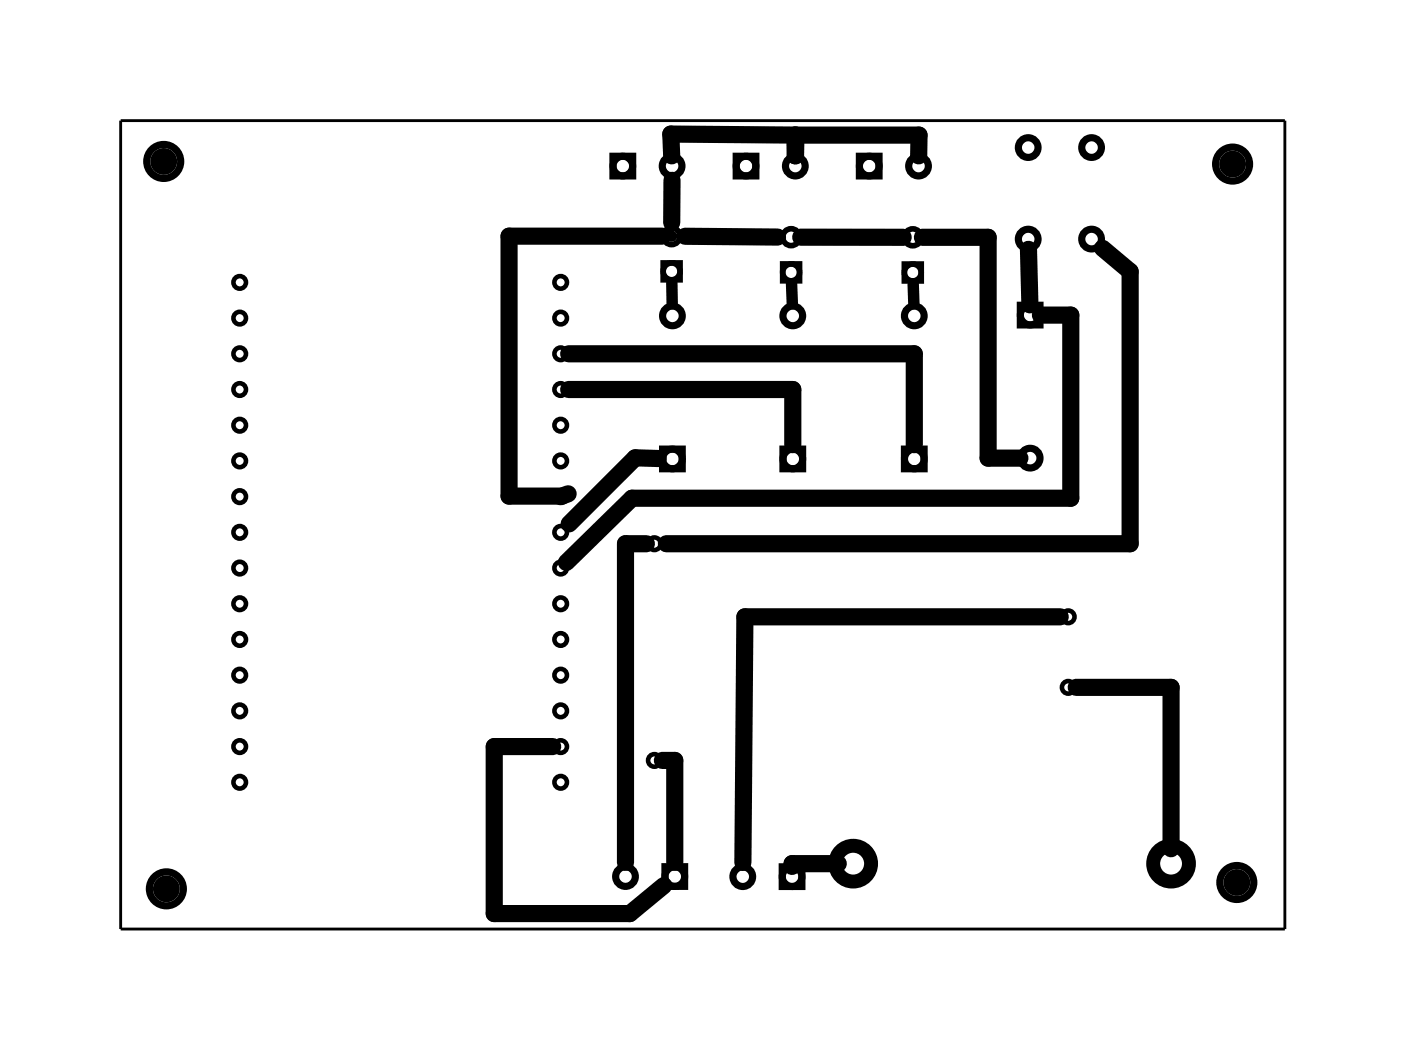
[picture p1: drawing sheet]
<svg xmlns="http://www.w3.org/2000/svg" width="99mm" height="74mm" viewBox="0 0 99 74" stroke-linecap="round" stroke-linejoin="round" font-family="sans-serif">
<path d="M8.6 8.6h82.6v57.4h-82.6z" fill="none" stroke="#000" stroke-width=".2"/>
<g fill="none" stroke="#000" stroke-width=".51">
<path d="M43.5 11.1h1.4v1.4h-1.4zM52.3 11.1h1.4v1.4h-1.4zM61 11.1h1.4v1.4h-1.4zM47 31.9h1.4v1.4h-1.4zM55.6 31.9h1.4v1.4h-1.4zM64.2 31.9h1.4v1.4h-1.4zM72.5 21.7h1.3v1.4h-1.3zM47.2 61.6h1.4v1.4h-1.4zM55.5 61.6h1.4v1.4h-1.4z"/>
<circle cx="11.6" cy="11.5" r="1.21"/>
<circle cx="44.2" cy="11.8" r=".7"/>
<circle cx="47.7" cy="11.8" r=".7"/>
<circle cx="53" cy="11.8" r=".7"/>
<circle cx="56.5" cy="11.8" r=".7"/>
<circle cx="61.7" cy="11.8" r=".7"/>
<circle cx="65.2" cy="11.8" r=".7"/>
<circle cx="73" cy="17" r=".7"/>
<circle cx="73" cy="10.5" r=".7"/>
<circle cx="77.5" cy="17" r=".7"/>
<circle cx="77.5" cy="10.5" r=".7"/>
<circle cx="87.5" cy="11.7" r="1.21"/>
<circle cx="47.7" cy="22.4" r=".7"/>
<circle cx="47.7" cy="32.6" r=".7"/>
<circle cx="56.3" cy="22.4" r=".7"/>
<circle cx="56.3" cy="32.6" r=".7"/>
<circle cx="64.9" cy="22.4" r=".7"/>
<circle cx="64.9" cy="32.6" r=".7"/>
<circle cx="73.2" cy="22.4" r=".7"/>
<circle cx="73.2" cy="32.5" r=".7"/>
<circle cx="11.8" cy="63.1" r="1.21"/>
<circle cx="44.4" cy="62.3" r=".7"/>
<circle cx="47.9" cy="62.3" r=".7"/>
<circle cx="52.7" cy="62.3" r=".7"/>
<circle cx="56.2" cy="62.3" r=".7"/>
<circle cx="87.8" cy="62.7" r="1.21"/>
</g>
<g fill="none" stroke="#000" stroke-width=".32">
<circle cx="17" cy="35.3" r=".45"/>
<circle cx="17" cy="37.8" r=".45"/>
<circle cx="17" cy="32.7" r=".45"/>
<circle cx="17" cy="30.2" r=".45"/>
<circle cx="17" cy="25.1" r=".45"/>
<circle cx="17" cy="20.1" r=".45"/>
<circle cx="17" cy="22.6" r=".45"/>
<circle cx="17" cy="27.7" r=".45"/>
<circle cx="39.8" cy="35.3" r=".45"/>
<circle cx="39.8" cy="37.8" r=".45"/>
<circle cx="39.8" cy="32.7" r=".45"/>
<circle cx="39.8" cy="30.2" r=".45"/>
<circle cx="39.8" cy="25.1" r=".45"/>
<circle cx="39.8" cy="20.1" r=".45"/>
<circle cx="39.8" cy="22.6" r=".45"/>
<circle cx="39.8" cy="27.7" r=".45"/>
<circle cx="46.5" cy="38.6" r=".45"/>
<circle cx="17" cy="40.3" r=".45"/>
<circle cx="17" cy="50.5" r=".45"/>
<circle cx="17" cy="45.4" r=".45"/>
<circle cx="17" cy="55.6" r=".45"/>
<circle cx="17" cy="48" r=".45"/>
<circle cx="17" cy="53" r=".45"/>
<circle cx="17" cy="42.9" r=".45"/>
<circle cx="39.8" cy="40.3" r=".45"/>
<circle cx="39.8" cy="48" r=".45"/>
<circle cx="39.8" cy="55.6" r=".45"/>
<circle cx="39.8" cy="42.9" r=".45"/>
<circle cx="39.8" cy="45.4" r=".45"/>
<circle cx="39.8" cy="53" r=".45"/>
<circle cx="39.8" cy="50.5" r=".45"/>
<circle cx="46.5" cy="54" r=".45"/>
<circle cx="75.9" cy="43.8" r=".45"/>
<circle cx="75.9" cy="48.8" r=".45"/>
</g>
<g fill="none" stroke="#000" stroke-width=".4">
<path d="M47.1 18.7h1.2v1.2h-1.2zM55.6 18.7h1.2v1.2h-1.2zM64.2 18.8h1.2v1.2h-1.2z"/>
<circle cx="47.7" cy="19.3" r=".6"/>
<circle cx="47.7" cy="16.8" r=".6"/>
<circle cx="56.2" cy="19.3" r=".6"/>
<circle cx="56.2" cy="16.8" r=".6"/>
<circle cx="64.8" cy="19.4" r=".6"/>
<circle cx="64.8" cy="16.9" r=".6"/>
</g>
<g fill="#000">
<circle cx="11.6" cy="11.5" r=".95"/>
<circle cx="87.5" cy="11.7" r=".95"/>
<circle cx="11.8" cy="63.1" r=".95"/>
<circle cx="87.8" cy="62.7" r=".95"/>
</g>
<g fill="none" stroke="#000" stroke-width=".99" stroke-linecap="butt">
<circle cx="60.6" cy="61.3" r="1.27"/>
<circle cx="83.2" cy="61.3" r="1.27"/>
</g>
<path d="M47.6 16.7l.1 .1M47.7 20.1v1.5M56.2 20.2l.1 1.4M64.8 20.2l.1 1.4" fill="none" stroke="#000" stroke-width=".81"/>
<g fill="none" stroke="#000" stroke-width="1.2">
<path d="M47 16.8h-10.9v18.4h3.8l.4-.1M47.7 12.8v3M48.7 16.8h6.5M56.5 11.1l-.1-1.5h8.9l-.1 1.5M56.5 11.1v-1.5l-8.9-.1 .1 1.6M56.9 16.8l7.2 .1M65.5 16.9h4.7v15.6h2.2M73 17.7l.1 4M78.3 17.6l2 1.7v19.3h-33M40.4 25.1h24.5v6.5M40.4 27.7h15.9v3.9M45.9 38.6h-1.5v22.6"/>
<path d="M46.7 32.6l-1.6-.1-4.7 4.7M73.9 22.4h2.1v13h-31.1l-4.7 4.6M39.2 53h-4.1v11.9h9.6l2.4-2M47 54h.9v7.2M75.3 43.8h-22.4l-.1 17.5M76.4 48.8h6.8v11.5M59.5 61.3h-3.3v.2"/>
</g>
</svg>
